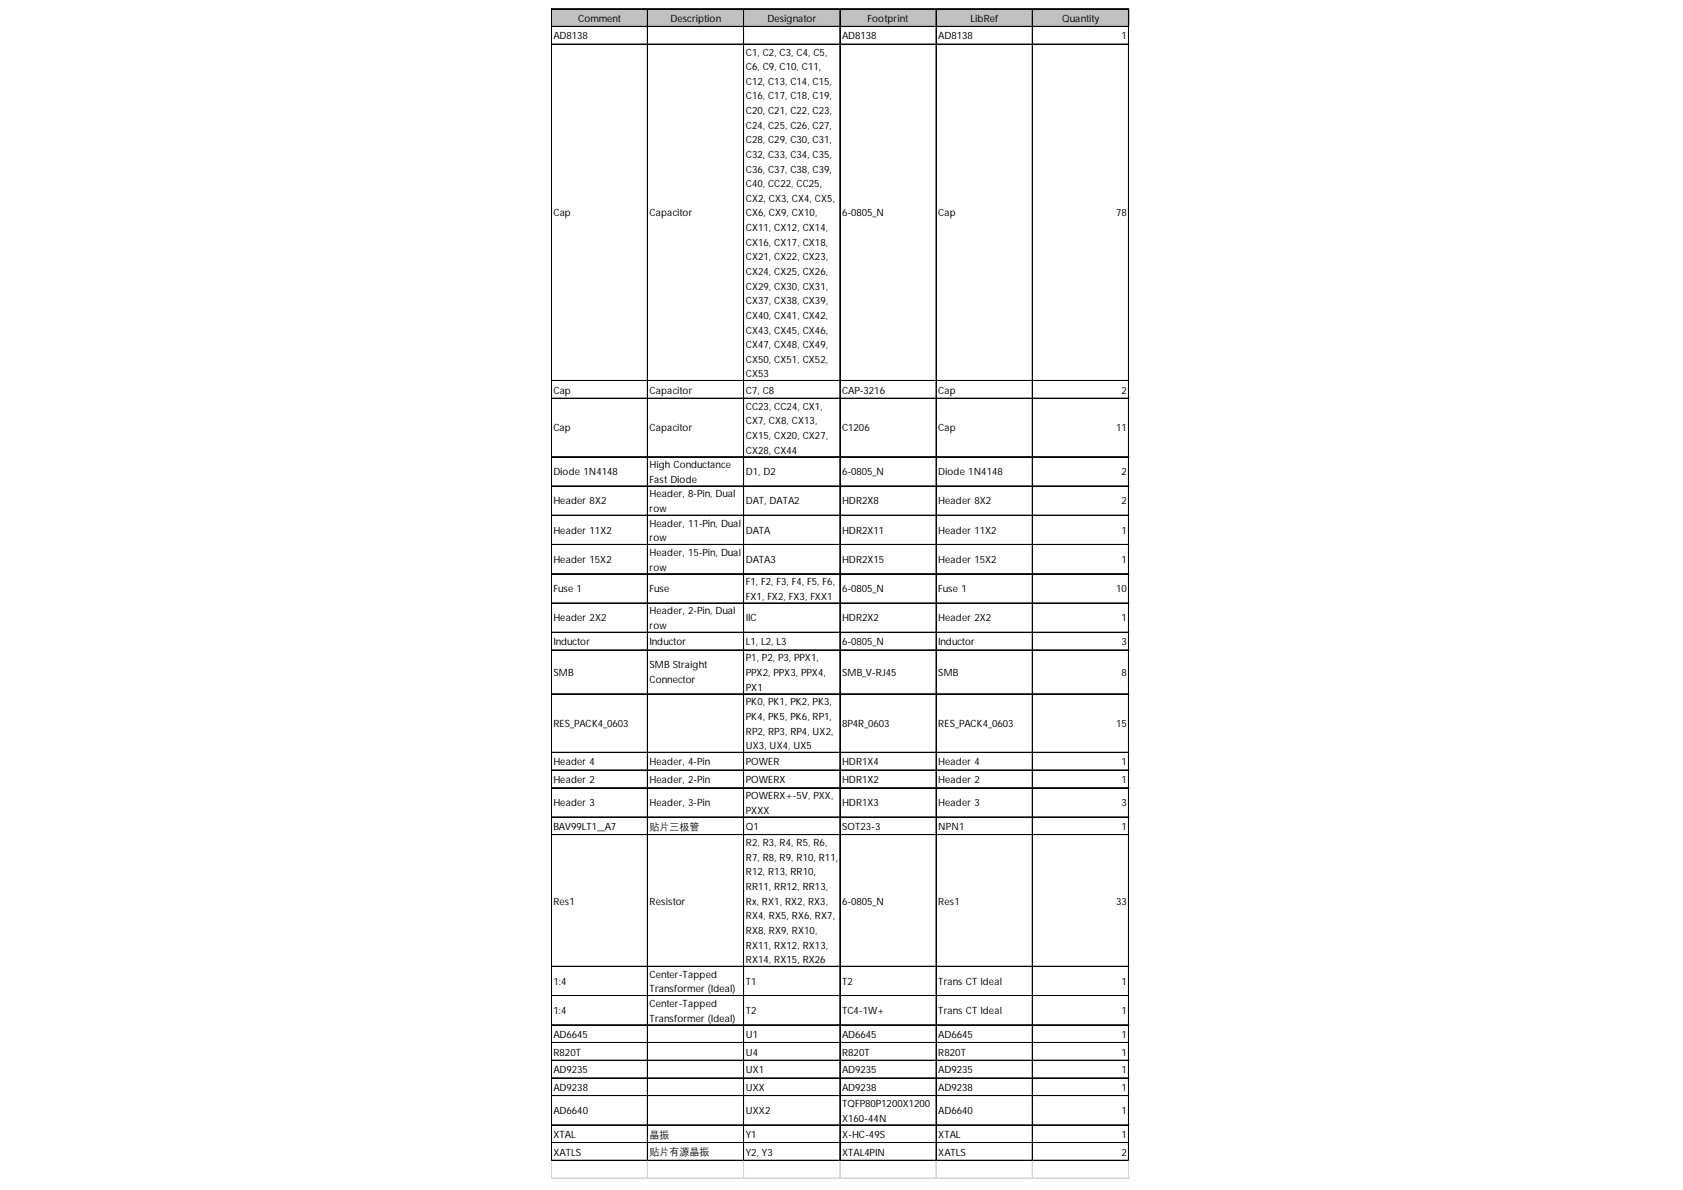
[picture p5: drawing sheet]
<svg xmlns="http://www.w3.org/2000/svg" width="297mm" height="210mm" viewBox="0 0 297 210" stroke-linecap="round" stroke-linejoin="round" font-family="sans-serif">
<defs><g id="words">
<g font-size="1.8">
<text x="102" y="3.8">Comment</text>
<text x="118.3" y="3.8">Description</text>
<text x="135.4" y="3.8">Designator</text>
<text x="153.1" y="3.8">Footprint</text>
<text x="171.3" y="3.8">LibRef</text>
<text x="187.5" y="3.8">Quantity</text>
<text x="97.7" y="7">AD8138</text>
<text x="131.6" y="9.8">C1, C2, C3, C4, C5,</text>
<text x="148.6" y="7">AD8138</text>
<text x="165.6" y="7">AD8138</text>
<text x="197.9" y="7">1</text>
<text x="131.6" y="12.4">C6, C9, C10, C11,</text>
<text x="131.6" y="15">C12, C13, C14, C15,</text>
<text x="131.6" y="17.5">C16, C17, C18, C19,</text>
<text x="131.6" y="20.1">C20, C21, C22, C23,</text>
<text x="131.6" y="22.7">C24, C25, C26, C27,</text>
<text x="131.6" y="25.3">C28, C29, C30, C31,</text>
<text x="131.6" y="27.9">C32, C33, C34, C35,</text>
<text x="131.6" y="30.4">C36, C37, C38, C39,</text>
<text x="131.6" y="33">C40, CC22, CC25,</text>
<text x="131.6" y="35.6">CX2, CX3, CX4, CX5,</text>
<text x="97.7" y="38.2">Cap</text>
<text x="114.7" y="38.2">Capacitor</text>
<text x="131.6" y="38.2">CX6, CX9, CX10,</text>
<text x="131.6" y="40.8">CX11, CX12, CX14,</text>
<text x="148.6" y="38.2">6-0805_N</text>
<text x="165.6" y="38.2">Cap</text>
<text x="197" y="38.2">78</text>
<text x="131.6" y="43.3">CX16, CX17, CX18,</text>
<text x="131.6" y="45.9">CX21, CX22, CX23,</text>
<text x="131.6" y="48.5">CX24, CX25, CX26,</text>
<text x="131.6" y="51.1">CX29, CX30, CX31,</text>
<text x="131.6" y="53.7">CX37, CX38, CX39,</text>
<text x="131.6" y="56.2">CX40, CX41, CX42,</text>
<text x="131.6" y="58.8">CX43, CX45, CX46,</text>
<text x="131.6" y="61.4">CX47, CX48, CX49,</text>
<text x="131.6" y="64">CX50, CX51, CX52,</text>
<text x="97.7" y="69.4">Cap</text>
<text x="114.7" y="69.4">Capacitor</text>
<text x="131.6" y="66.6">CX53</text>
<text x="131.6" y="69.4">C7, C8</text>
<text x="148.6" y="69.4">CAP-3216</text>
<text x="165.6" y="69.4">Cap</text>
<text x="197.9" y="69.4">2</text>
<text x="97.7" y="76.1">Cap</text>
<text x="114.7" y="76.1">Capacitor</text>
<text x="131.6" y="72.3">CC23, CC24, CX1,</text>
<text x="131.6" y="74.8">CX7, CX8, CX13,</text>
<text x="131.6" y="77.4">CX15, CX20, CX27,</text>
<text x="148.6" y="76.1">C1206</text>
<text x="165.6" y="76.1">Cap</text>
<text x="197" y="76.1">11</text>
<text x="97.7" y="83.8">Diode 1N4148</text>
<text x="114.7" y="82.6">High Conductance</text>
<text x="131.6" y="80">CX28, CX44</text>
<text x="131.6" y="83.8">D1, D2</text>
<text x="148.6" y="83.8">6-0805_N</text>
<text x="165.6" y="83.8">Diode 1N4148</text>
<text x="197.9" y="83.8">2</text>
<text x="97.7" y="89">Header 8X2</text>
<text x="114.7" y="85.2">Fast Diode</text>
<text x="114.7" y="87.7">Header, 8-Pin, Dual</text>
<text x="131.6" y="89">DAT, DATA2</text>
<text x="148.6" y="89">HDR2X8</text>
<text x="165.6" y="89">Header 8X2</text>
<text x="197.9" y="89">2</text>
<text x="97.7" y="94.1">Header 11X2</text>
<text x="114.7" y="90.3">row</text>
<text x="114.7" y="92.9">Header, 11-Pin, Dual</text>
<text x="114.7" y="95.5">row</text>
<text x="131.6" y="94.1">DATA</text>
<text x="148.6" y="94.1">HDR2X11</text>
<text x="165.6" y="94.1">Header 11X2</text>
<text x="197.9" y="94.1">1</text>
<text x="97.7" y="99.3">Header 15X2</text>
<text x="114.7" y="98.1">Header, 15-Pin, Dual</text>
<text x="114.7" y="100.6">row</text>
<text x="131.6" y="99.3">DATA3</text>
<text x="148.6" y="99.3">HDR2X15</text>
<text x="165.6" y="99.3">Header 15X2</text>
<text x="197.9" y="99.3">1</text>
<text x="97.7" y="104.4">Fuse 1</text>
<text x="114.7" y="104.4">Fuse</text>
<text x="131.6" y="103.2">F1, F2, F3, F4, F5, F6,</text>
<text x="131.6" y="105.8">FX1, FX2, FX3, FXX1</text>
<text x="148.6" y="104.4">6-0805_N</text>
<text x="165.6" y="104.4">Fuse 1</text>
<text x="197" y="104.4">10</text>
<text x="97.7" y="109.6">Header 2X2</text>
<text x="97.7" y="113.8">Inductor</text>
<text x="114.7" y="108.4">Header, 2-Pin, Dual</text>
<text x="114.7" y="111">row</text>
<text x="114.7" y="113.8">Inductor</text>
<text x="131.6" y="109.6">IIC</text>
<text x="131.6" y="113.8">L1, L2, L3</text>
<text x="148.6" y="109.6">HDR2X2</text>
<text x="148.6" y="113.8">6-0805_N</text>
<text x="165.6" y="109.6">Header 2X2</text>
<text x="165.6" y="113.8">Inductor</text>
<text x="197.9" y="109.6">1</text>
<text x="197.9" y="113.8">3</text>
<text x="97.7" y="119.2">SMB</text>
<text x="114.7" y="117.9">SMB Straight</text>
<text x="131.6" y="116.7">P1, P2, P3, PPX1,</text>
<text x="131.6" y="119.2">PPX2, PPX3, PPX4,</text>
<text x="148.6" y="119.2">SMB_V-RJ45</text>
<text x="165.6" y="119.2">SMB</text>
<text x="197.9" y="119.2">8</text>
<text x="114.7" y="120.5">Connector</text>
<text x="131.6" y="121.8">PX1</text>
<text x="131.6" y="124.4">PK0, PK1, PK2, PK3,</text>
<text x="97.7" y="128.2">RES_PACK4_0603</text>
<text x="131.6" y="127">PK4, PK5, PK6, RP1,</text>
<text x="131.6" y="129.6">RP2, RP3, RP4, UX2,</text>
<text x="148.6" y="128.2">8P4R_0603</text>
<text x="165.6" y="128.2">RES_PACK4_0603</text>
<text x="197" y="128.2">15</text>
<text x="97.7" y="135">Header 4</text>
<text x="114.7" y="135">Header, 4-Pin</text>
<text x="131.6" y="132.1">UX3, UX4, UX5</text>
<text x="131.6" y="135">POWER</text>
<text x="148.6" y="135">HDR1X4</text>
<text x="165.6" y="135">Header 4</text>
<text x="197.9" y="135">1</text>
<text x="97.7" y="138.1">Header 2</text>
<text x="97.7" y="142.2">Header 3</text>
<text x="114.7" y="138.1">Header, 2-Pin</text>
<text x="114.7" y="142.2">Header, 3-Pin</text>
<text x="131.6" y="138.1">POWERX</text>
<text x="131.6" y="141">POWERX+-5V, PXX,</text>
<text x="131.6" y="143.6">PXXX</text>
<text x="148.6" y="138.1">HDR1X2</text>
<text x="148.6" y="142.2">HDR1X3</text>
<text x="165.6" y="138.1">Header 2</text>
<text x="165.6" y="142.2">Header 3</text>
<text x="197.9" y="138.1">1</text>
<text x="197.9" y="142.2">3</text>
<text x="97.7" y="146.4">BAV99LT1__A7</text>
<text x="114.7" y="146.3">贴片三极管</text>
<text x="131.6" y="146.4">Q1</text>
<text x="131.6" y="149.3">R2, R3, R4, R5, R6,</text>
<text x="148.6" y="146.4">SOT23-3</text>
<text x="165.6" y="146.4">NPN1</text>
<text x="197.9" y="146.4">1</text>
<text x="131.6" y="151.8">R7, R8, R9, R10, R11,</text>
<text x="131.6" y="154.4">R12, R13, RR10,</text>
<text x="97.7" y="159.6">Res1</text>
<text x="114.7" y="159.6">Resistor</text>
<text x="131.6" y="157">RR11, RR12, RR13,</text>
<text x="131.6" y="159.6">Rx, RX1, RX2, RX3,</text>
<text x="148.6" y="159.6">6-0805_N</text>
<text x="165.6" y="159.6">Res1</text>
<text x="197" y="159.6">33</text>
<text x="131.6" y="162.2">RX4, RX5, RX6, RX7,</text>
<text x="131.6" y="164.7">RX8, RX9, RX10,</text>
<text x="131.6" y="167.3">RX11, RX12, RX13,</text>
<text x="97.7" y="173.7">1:4</text>
<text x="114.7" y="172.5">Center-Tapped</text>
<text x="131.6" y="169.9">RX14, RX15, RX26</text>
<text x="131.6" y="173.7">T1</text>
<text x="148.6" y="173.7">T2</text>
<text x="165.6" y="173.7">Trans CT Ideal</text>
<text x="197.9" y="173.7">1</text>
<text x="97.7" y="178.9">1:4</text>
<text x="114.7" y="175.1">Transformer (Ideal)</text>
<text x="114.7" y="177.6">Center-Tapped</text>
<text x="131.6" y="178.9">T2</text>
<text x="148.6" y="178.9">TC4-1W+</text>
<text x="165.6" y="178.9">Trans CT Ideal</text>
<text x="197.9" y="178.9">1</text>
<text x="97.7" y="183.1">AD6645</text>
<text x="114.7" y="180.2">Transformer (Ideal)</text>
<text x="131.6" y="183.1">U1</text>
<text x="148.6" y="183.1">AD6645</text>
<text x="165.6" y="183.1">AD6645</text>
<text x="197.9" y="183.1">1</text>
<text x="97.7" y="186.2">R820T</text>
<text x="97.7" y="189.3">AD9235</text>
<text x="131.6" y="186.2">U4</text>
<text x="131.6" y="189.3">UX1</text>
<text x="148.6" y="186.2">R820T</text>
<text x="148.6" y="189.3">AD9235</text>
<text x="165.6" y="186.2">R820T</text>
<text x="165.6" y="189.3">AD9235</text>
<text x="197.9" y="186.2">1</text>
<text x="197.9" y="189.3">1</text>
<text x="97.7" y="192.4">AD9238</text>
<text x="97.7" y="196.5">AD6640</text>
<text x="131.6" y="192.4">UXX</text>
<text x="131.6" y="196.5">UXX2</text>
<text x="148.6" y="192.4">AD9238</text>
<text x="148.6" y="195.3">TQFP80P1200X1200</text>
<text x="148.6" y="197.9">X160-44N</text>
<text x="165.6" y="192.4">AD9238</text>
<text x="165.6" y="196.5">AD6640</text>
<text x="197.9" y="192.4">1</text>
<text x="197.9" y="196.5">1</text>
<text x="97.7" y="200.7">XTAL</text>
<text x="97.7" y="203.8">XATLS</text>
<text x="114.7" y="200.6">晶振</text>
<text x="114.7" y="203.8">贴片有源晶振</text>
<text x="131.6" y="200.7">Y1</text>
<text x="131.6" y="203.8">Y2, Y3</text>
<text x="148.6" y="200.7">X-HC-49S</text>
<text x="148.6" y="203.8">XTAL4PIN</text>
<text x="165.6" y="200.7">XTAL</text>
<text x="165.6" y="203.8">XATLS</text>
<text x="197.9" y="200.7">1</text>
<text x="197.9" y="203.8">2</text>
</g>
</g></defs>
<path d="M97.4 1.6h101.9v3.2h-101.9z" fill="#c0c0c0"/>
<g fill="none" stroke="#000" stroke-width=".18">
<path d="M97.3 1.5v203.3M97.4 1.5h101.9M97.4 1.6h101.9M97.4 4.6h101.9M97.4 4.7h101.9M97.4 7.8h101.9M114.3 1.7v203.1M131.2 1.7v203.1M131.3 1.7v203.1M148.2 1.7v203.1M148.3 1.7v203.1M165.2 1.7v203.1"/>
<path d="M165.3 1.7v203.1M182.2 1.7v203.1M199.2 1.7v203.1M97.4 67.1h101.9M97.4 67.2h101.9M97.4 70.2h101.9M97.4 70.3h101.9M97.4 80.5h101.9M97.4 80.6h101.9M97.4 85.7h101.9M97.4 85.8h101.9M97.4 90.9h101.9"/>
<path d="M97.4 96h101.9M97.4 96.1h101.9M97.4 101.2h101.9M97.4 101.3h101.9M97.4 106.3h101.9M97.4 106.4h101.9M97.4 111.5h101.9M97.4 111.6h101.9M97.4 114.6h101.9M97.4 114.7h101.9M97.4 122.4h101.9M97.4 132.7h101.9"/>
<path d="M97.4 132.8h101.9M97.4 135.8h101.9M97.4 135.9h101.9M97.4 138.9h101.9M97.4 139h101.9M97.4 144.1h101.9M97.4 144.2h101.9M97.4 147.2h101.9M97.4 147.3h101.9M97.4 170.4h101.9M97.4 170.5h101.9M97.4 175.6h101.9"/>
<path d="M97.4 175.7h101.9M97.4 180.8h101.9M97.4 183.9h101.9M97.4 187h101.9M97.4 187.1h101.9M97.4 190.1h101.9M97.4 190.2h101.9M97.4 193.2h101.9M97.4 193.3h101.9M97.4 198.4h101.9M97.4 198.5h101.9M97.4 201.5h101.9"/>
<path d="M97.4 201.6h101.9M97.4 204.7h101.9"/>
</g>
<path d="M199.3 1.5h.1M97.3 204.8v3.2M114.3 204.8v3.2M131.2 204.8v3.2M131.3 204.8v3.2M148.2 204.8v3.2M148.3 204.8v3.2M165.2 204.8v3.2M165.3 204.8v3.2M182.2 204.8v3.2M199.2 204.8v3.2" fill="none" stroke="#d4d4d4" stroke-width=".18"/>
<path d="M199.3 1.5v.2z" fill="#d4d4d4"/>
<path d="M199.3 4.6h.1" fill="none" stroke="#d4d4d4" stroke-width=".18"/>
<path d="M199.3 4.6v.2z" fill="#d4d4d4"/>
<path d="M199.3 7.8h.1" fill="none" stroke="#d4d4d4" stroke-width=".18"/>
<path d="M199.3 7.8v.1z" fill="#d4d4d4"/>
<path d="M199.3 67.1h.1" fill="none" stroke="#d4d4d4" stroke-width=".18"/>
<path d="M199.3 67.1v.1z" fill="#d4d4d4"/>
<path d="M199.3 70.2h.1" fill="none" stroke="#d4d4d4" stroke-width=".18"/>
<path d="M199.3 70.2v.2z" fill="#d4d4d4"/>
<path d="M199.3 80.5h.1" fill="none" stroke="#d4d4d4" stroke-width=".18"/>
<path d="M199.3 80.5v.2z" fill="#d4d4d4"/>
<path d="M199.3 85.7h.1" fill="none" stroke="#d4d4d4" stroke-width=".18"/>
<path d="M199.3 85.7v.1z" fill="#d4d4d4"/>
<path d="M199.3 90.9h.1" fill="none" stroke="#d4d4d4" stroke-width=".18"/>
<path d="M199.3 90.9v.1z" fill="#d4d4d4"/>
<path d="M199.3 96h.1" fill="none" stroke="#d4d4d4" stroke-width=".18"/>
<path d="M199.3 96v.2z" fill="#d4d4d4"/>
<path d="M199.3 101.2h.1" fill="none" stroke="#d4d4d4" stroke-width=".18"/>
<path d="M199.3 101.2v.1z" fill="#d4d4d4"/>
<path d="M199.3 106.3h.1" fill="none" stroke="#d4d4d4" stroke-width=".18"/>
<path d="M199.3 106.3v.2z" fill="#d4d4d4"/>
<path d="M199.3 111.5h.1" fill="none" stroke="#d4d4d4" stroke-width=".18"/>
<path d="M199.3 111.5v.1z" fill="#d4d4d4"/>
<path d="M199.3 114.6h.1" fill="none" stroke="#d4d4d4" stroke-width=".18"/>
<path d="M199.3 114.6v.2z" fill="#d4d4d4"/>
<path d="M199.3 122.4h.1" fill="none" stroke="#d4d4d4" stroke-width=".18"/>
<path d="M199.3 122.4v.1z" fill="#d4d4d4"/>
<path d="M199.3 132.7h.1" fill="none" stroke="#d4d4d4" stroke-width=".18"/>
<path d="M199.3 132.7v.1z" fill="#d4d4d4"/>
<path d="M199.3 135.8h.1" fill="none" stroke="#d4d4d4" stroke-width=".18"/>
<path d="M199.3 135.8v.1z" fill="#d4d4d4"/>
<path d="M199.3 138.9h.1" fill="none" stroke="#d4d4d4" stroke-width=".18"/>
<path d="M199.3 138.9v.2z" fill="#d4d4d4"/>
<path d="M199.3 144.1h.1" fill="none" stroke="#d4d4d4" stroke-width=".18"/>
<path d="M199.3 144.1v.1z" fill="#d4d4d4"/>
<path d="M199.3 147.2h.1" fill="none" stroke="#d4d4d4" stroke-width=".18"/>
<path d="M199.3 147.2v.2z" fill="#d4d4d4"/>
<path d="M199.3 170.4h.1" fill="none" stroke="#d4d4d4" stroke-width=".18"/>
<path d="M199.3 170.4v.2z" fill="#d4d4d4"/>
<path d="M199.3 175.6h.1" fill="none" stroke="#d4d4d4" stroke-width=".18"/>
<path d="M199.3 175.6v.1z" fill="#d4d4d4"/>
<path d="M199.3 180.8h.1" fill="none" stroke="#d4d4d4" stroke-width=".18"/>
<path d="M199.3 180.8v.1z" fill="#d4d4d4"/>
<path d="M199.3 183.9h.1" fill="none" stroke="#d4d4d4" stroke-width=".18"/>
<path d="M199.3 183.9v.1z" fill="#d4d4d4"/>
<path d="M199.3 187h.1" fill="none" stroke="#d4d4d4" stroke-width=".18"/>
<path d="M199.3 187v.1z" fill="#d4d4d4"/>
<path d="M199.3 190.1h.1" fill="none" stroke="#d4d4d4" stroke-width=".18"/>
<path d="M199.3 190.1v.2z" fill="#d4d4d4"/>
<path d="M199.3 193.2h.1" fill="none" stroke="#d4d4d4" stroke-width=".18"/>
<path d="M199.3 193.2v.2z" fill="#d4d4d4"/>
<path d="M199.3 198.4h.1" fill="none" stroke="#d4d4d4" stroke-width=".18"/>
<path d="M199.3 198.4v.1z" fill="#d4d4d4"/>
<path d="M199.3 201.5h.1" fill="none" stroke="#d4d4d4" stroke-width=".18"/>
<path d="M199.3 201.5v.2z" fill="#d4d4d4"/>
<path d="M199.3 204.7h.1" fill="none" stroke="#d4d4d4" stroke-width=".18"/>
<path d="M199.3 204.7v.1z" fill="#d4d4d4"/>
<path d="M97.3 207.8h102" fill="none" stroke="#d4d4d4" stroke-width=".18"/>
<use href="#words"/>
</svg>
